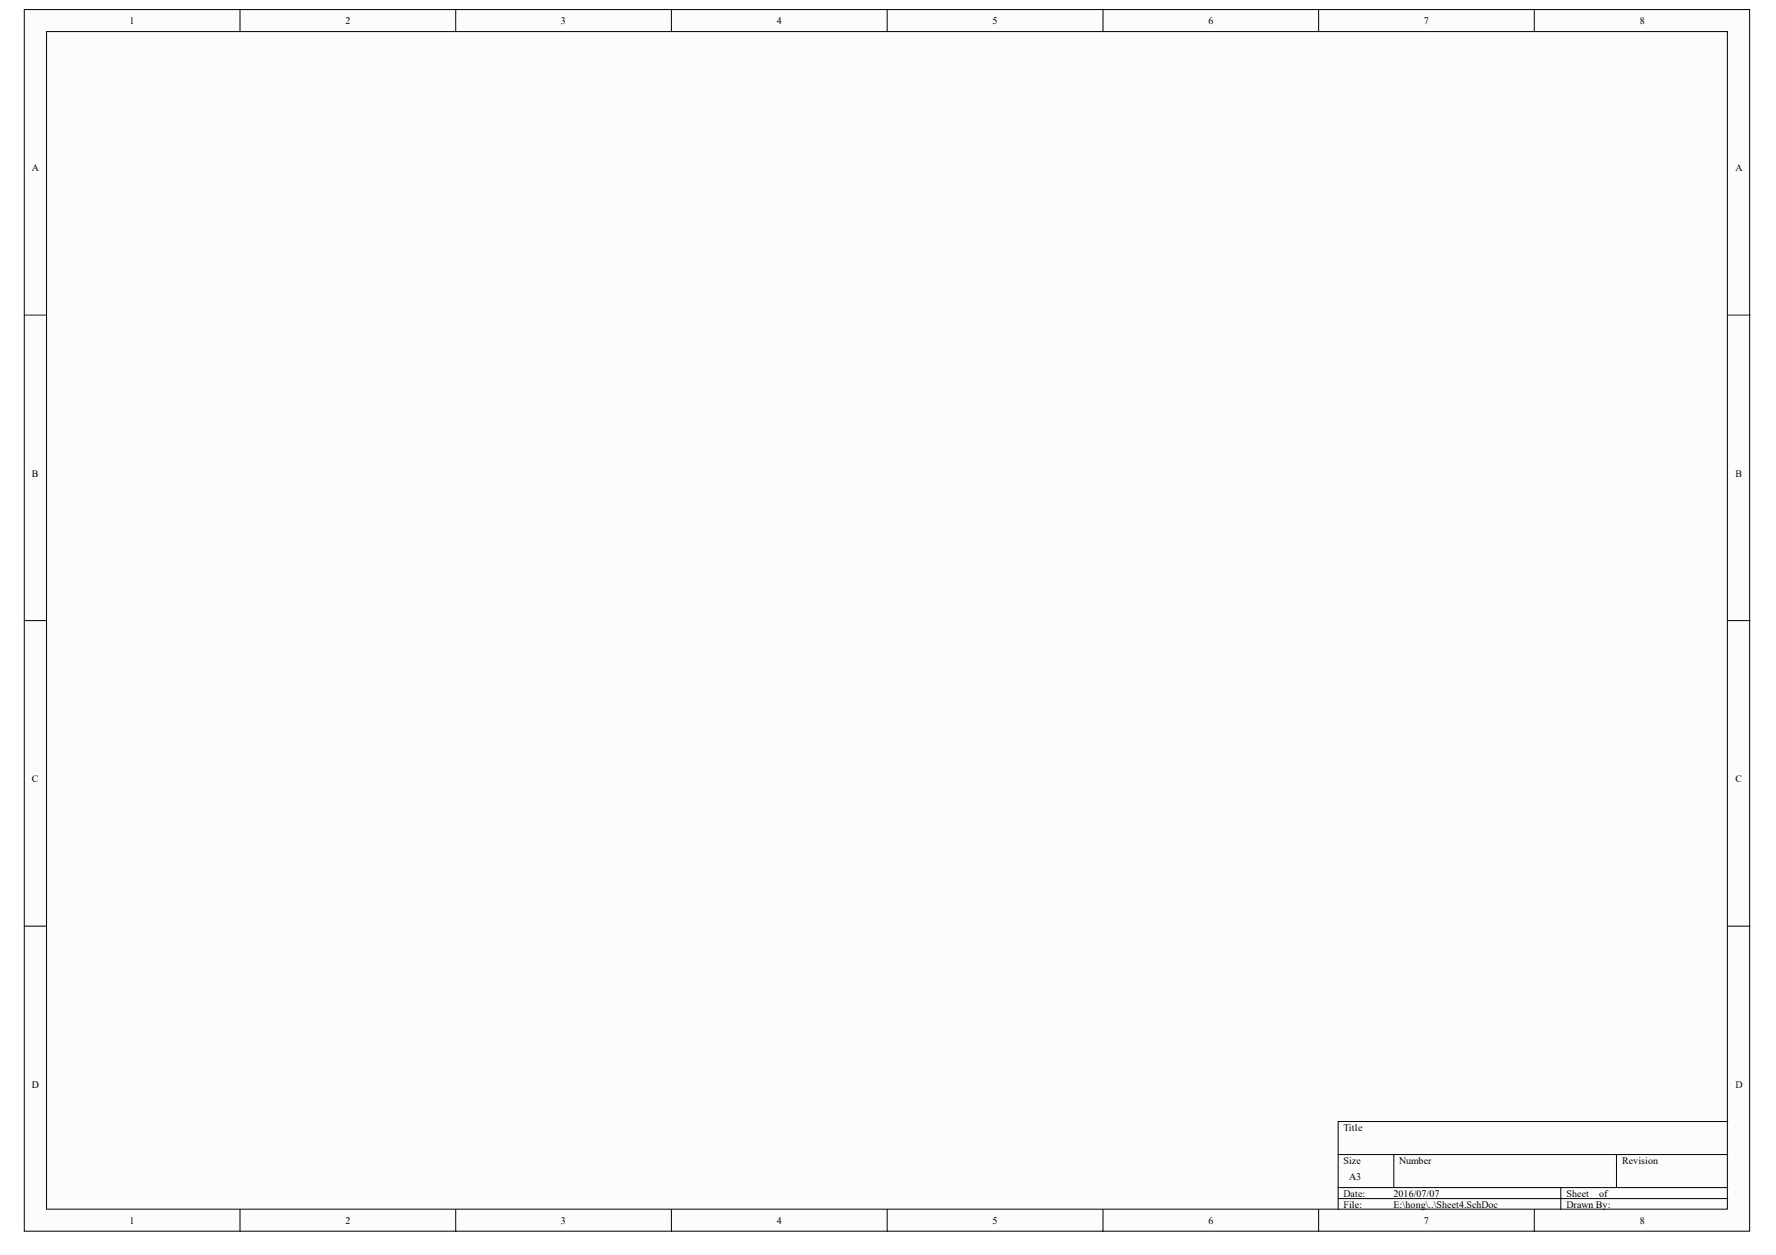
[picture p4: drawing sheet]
<svg xmlns="http://www.w3.org/2000/svg" width="297mm" height="210mm" viewBox="0 0 297 210" stroke-linecap="round" stroke-linejoin="round" font-family="sans-serif">
<defs><g id="words">
<g font-size="1.7">
<text x="21.7" y="4">1</text>
<text x="57.8" y="4">2</text>
<text x="93.8" y="4">3</text>
<text x="129.9" y="4">4</text>
<text x="166" y="4">5</text>
<text x="202.1" y="4">6</text>
<text x="238.2" y="4">7</text>
<text x="274.3" y="4">8</text>
<text x="5.3" y="28.6">A</text>
<text x="290.3" y="28.6">A</text>
<text x="5.3" y="79.7">B</text>
<text x="290.3" y="79.7">B</text>
<text x="5.3" y="130.9">C</text>
<text x="290.3" y="130.9">C</text>
<text x="5.3" y="181.9">D</text>
<text x="290.3" y="181.9">D</text>
<text x="224.7" y="189.1">Title</text>
<text x="224.7" y="194.6">Size</text>
<text x="225.6" y="197.4">A3</text>
<text x="234" y="194.6">Number</text>
<text x="271.3" y="194.6">Revision</text>
<text x="224.7" y="200.1">Date:</text>
<text x="224.7" y="202">File:</text>
<text x="233.1" y="200.1">2016/07/07</text>
<text x="233.1" y="202">E:\hong\..\Sheet4.SchDoc</text>
<text x="262" y="200.1">Sheet</text>
<text x="262" y="202">Drawn By:</text>
<text x="267.5" y="200.1">of</text>
<text x="21.7" y="204.7">1</text>
<text x="57.8" y="204.7">2</text>
<text x="93.8" y="204.7">3</text>
<text x="129.9" y="204.7">4</text>
<text x="166" y="204.7">5</text>
<text x="202.1" y="204.7">6</text>
<text x="238.2" y="204.7">7</text>
<text x="274.3" y="204.7">8</text>
</g>
</g></defs>
<g fill="#fffcf8" stroke="#000" stroke-width=".17">
<path d="M4.1 1.6h288.5v204.3h-288.5z"/>
<path d="M7.8 5.3h281.1v196.9h-281.1z"/>
</g>
<g fill="none" stroke="#000" stroke-width=".17">
<path d="M40.2 1.6v3.7M76.2 1.6v3.7M112.3 1.6v3.7M148.4 1.6v3.7M184.5 1.6v3.7M220.5 1.6v3.7M256.6 1.6v3.7M4.1 52.7h3.7M289 52.7h3.7M4.1 103.8h3.7M289 103.8h3.7M4.1 154.9h3.7"/>
<path d="M289 154.9h3.7M223.8 193.1h65.2M223.8 198.6h65.2M233.1 193.1v5.5M261 198.6v3.7M270.4 193.1v5.5M289 187.6h-65.2v14.7M40.2 202.3v3.7M76.2 202.3v3.7M112.3 202.3v3.7M148.4 202.3v3.7M184.5 202.3v3.7"/>
<path d="M220.5 202.3v3.7M223.8 200.5h65.2M256.6 202.3v3.7"/>
</g>
<use href="#words"/>
</svg>
